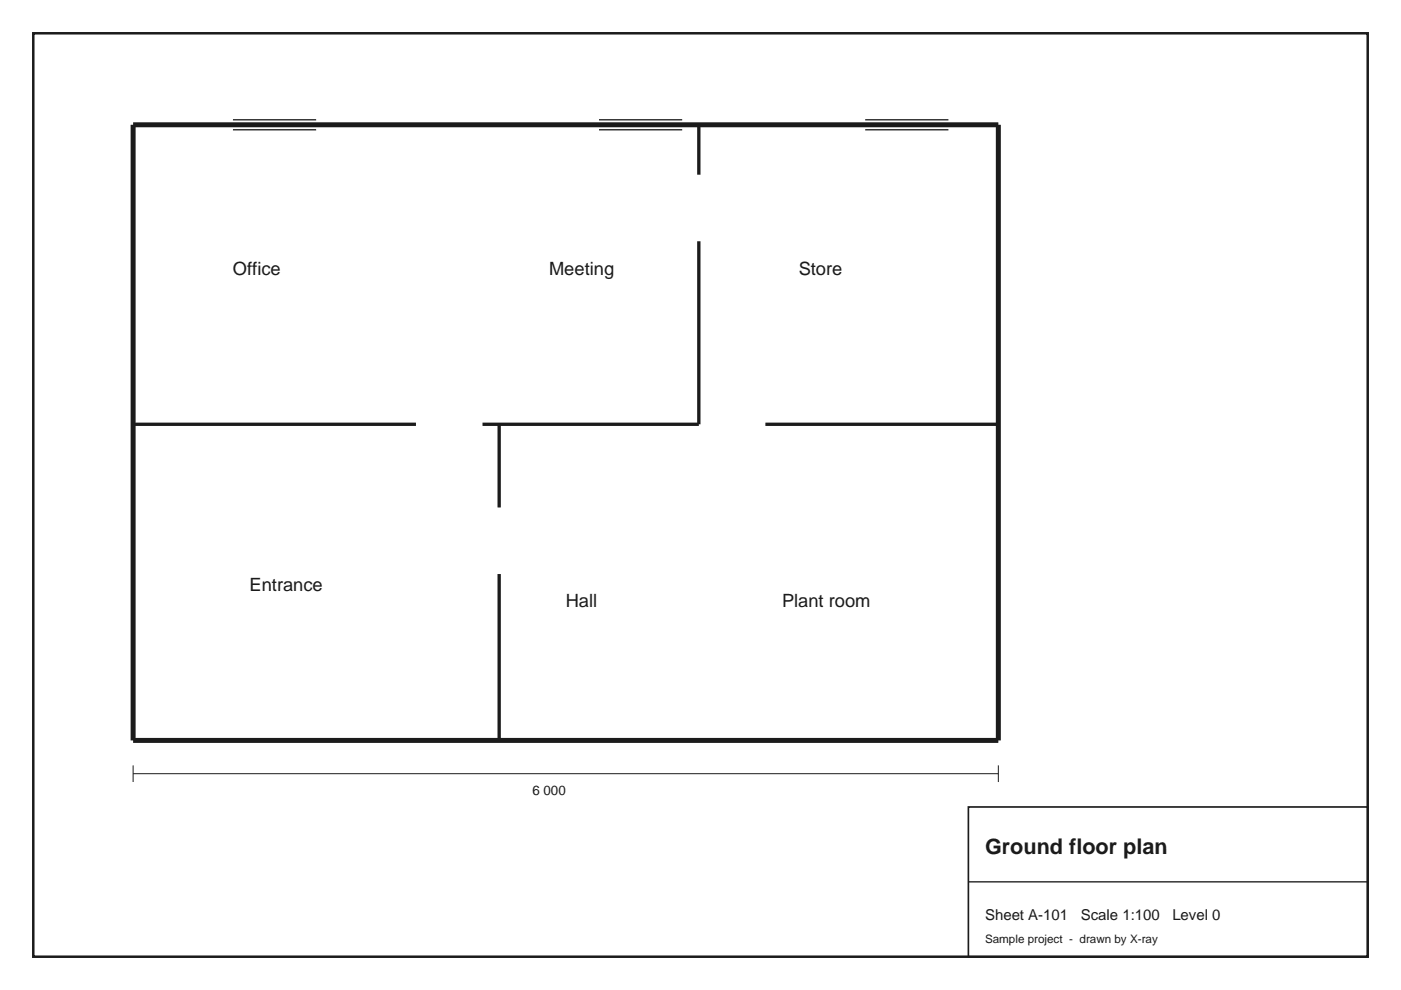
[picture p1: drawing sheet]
<svg xmlns="http://www.w3.org/2000/svg" width="297mm" height="210mm" viewBox="0 0 297 210" stroke-linecap="round" stroke-linejoin="round" font-family="sans-serif">
<defs><g id="words">
<text font-size="4.6" fill="#1a1a1f" x="208.8" y="181">Ground floor plan</text>
<g font-size="3.9" fill="#1a1a1f">
<text x="49.4" y="58.2">Office</text>
<text x="116.4" y="58.2">Meeting</text>
<text x="169.3" y="58.2">Store</text>
<text x="52.9" y="125.2">Entrance</text>
<text x="119.9" y="128.8">Hall</text>
<text x="165.8" y="128.8">Plant room</text>
</g>
<g font-size="3.2" fill="#1a1a1f">
<text x="208.8" y="195.1">Sheet A-101</text>
<text x="229.1" y="195.1">Scale 1:100</text>
<text x="248.6" y="195.1">Level 0</text>
</g>
<text font-size="2.8" fill="#1a1a1f" x="112.9" y="168.6">6 000</text>
<text font-size="2.5" fill="#1a1a1f" x="208.8" y="200">Sample project - drawn by X-ray</text>
</g></defs>
<path d="M7.1 7.1h282.9v195.7h-282.9z" fill="none" stroke="#1a1a1f" stroke-width=".53"/>
<path d="M205.3 171.1h84.7v31.7h-84.7z" fill="none" stroke="#1a1a1f" stroke-width=".35"/>
<path d="M49.4 27.5h17.6M49.4 25.4h17.6M127 27.5h17.6M127 25.4h17.6M183.4 27.5h17.7M183.4 25.4h17.7M205.3 187h84.7" fill="none" stroke="#1a1a1f" stroke-width=".28"/>
<path d="M28.2 26.5h183.5v130.5h-183.5z" fill="none" stroke="#1a1a1f" stroke-width="1.1" stroke-linecap="butt"/>
<path d="M148.2 26.5v10.5M148.2 51.2v38.8h-45.9M28.2 90h60M105.8 90v17.6M162.3 90h49.4M105.8 121.7v35.3" fill="none" stroke="#1a1a1f" stroke-width=".71" stroke-linecap="butt"/>
<path d="M28.2 164h183.5M28.2 162.3v3.5M211.7 162.3v3.5" fill="none" stroke="#1a1a1f" stroke-width=".21"/>
<use href="#words"/>
</svg>
